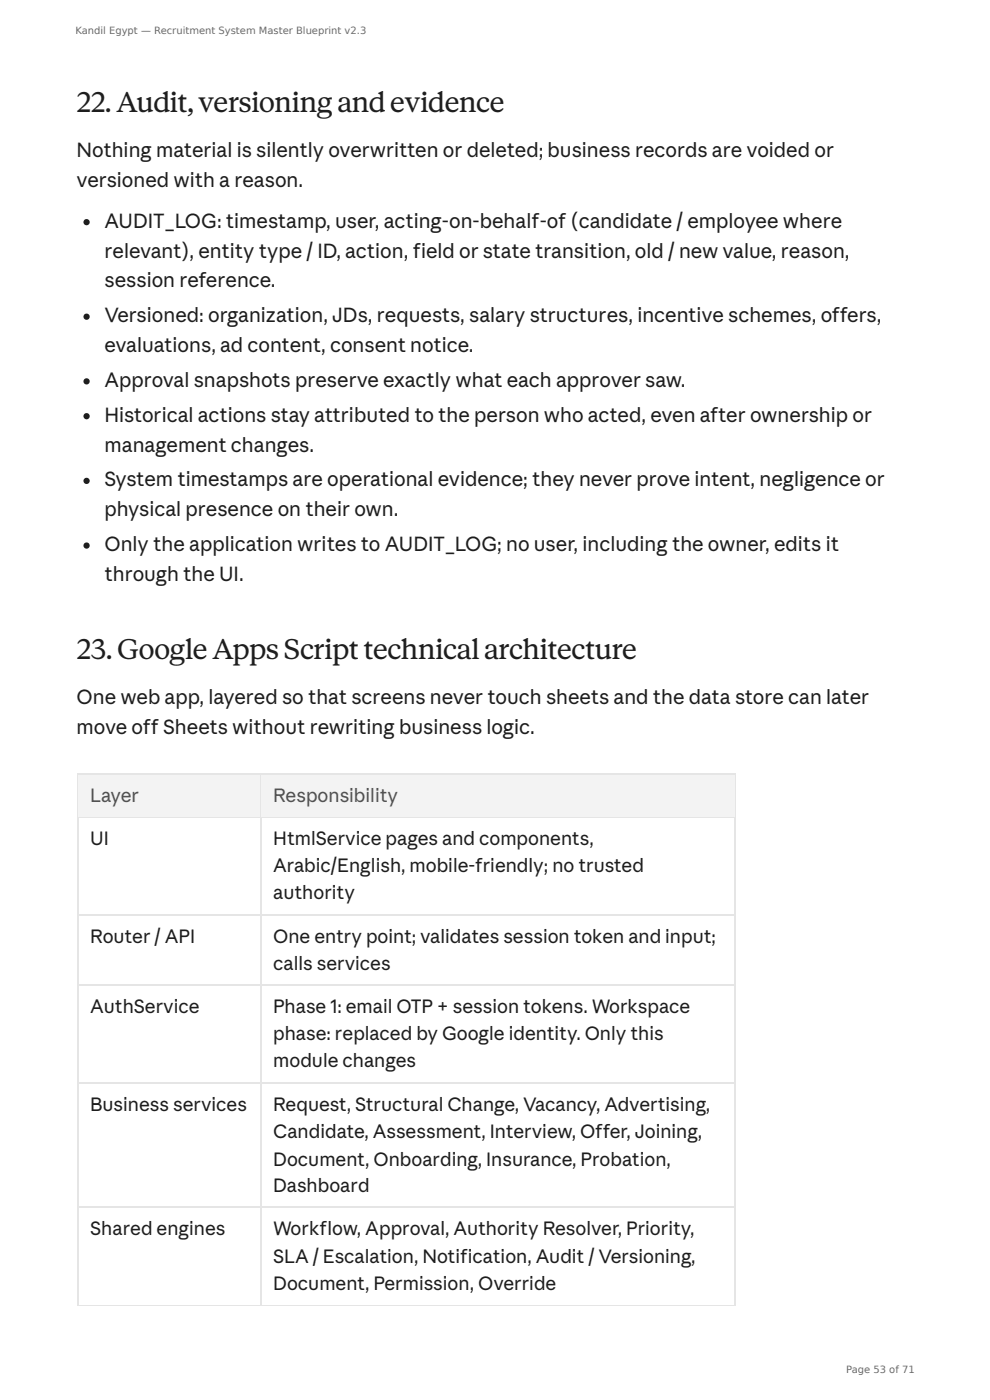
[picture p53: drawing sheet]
<svg xmlns="http://www.w3.org/2000/svg" width="210mm" height="297mm" viewBox="0 0 210 297" stroke-linecap="round" stroke-linejoin="round" font-family="sans-serif">
<defs><g id="words">
<g font-size="5.8" fill="#1f1e1d">
<text x="16.3" y="23.8">22.Audit,versioningandevidence</text>
<text x="16.3" y="140">23.GoogleAppsScripttechnicalarchitecture</text>
</g>
<g font-size="4.2" fill="#1f1e1d">
<text x="16.3" y="33.3">Nothing material is silently overwritten or deleted; business records are voided or</text>
<text x="16.3" y="39.7">versioned with a reason.</text>
<text x="22.2" y="48.4">AUDIT_LOG: timestamp, user, acting-on-behalf-of (candidate / employee where</text>
<text x="22.2" y="54.7">relevant), entity type / ID, action, field or state transition, old / new value, reason,</text>
<text x="22.2" y="61.1">session reference.</text>
<text x="22.2" y="68.5">Versioned: organization, JDs, requests, salary structures, incentive schemes, offers,</text>
<text x="22.2" y="74.8">evaluations, ad content, consent notice.</text>
<text x="22.2" y="82.2">Approval snapshots preserve exactly what each approver saw.</text>
<text x="22.2" y="89.6">Historical actions stay attributed to the person who acted, even after ownership or</text>
<text x="22.2" y="95.9">management changes.</text>
<text x="22.2" y="103.3">System timestamps are operational evidence; they never prove intent, negligence or</text>
<text x="22.2" y="109.7">physical presence on their own.</text>
<text x="22.2" y="117.1">Only the application writes to AUDIT_LOG; no user, including the owner, edits it</text>
<text x="22.2" y="123.4">through the UI.</text>
<text x="16.3" y="149.6">One web app, layered so that screens never touch sheets and the data store can later</text>
<text x="16.3" y="155.9">move off Sheets without rewriting business logic.</text>
</g>
<g font-size="4" fill="#52514e">
<text x="19.2" y="170.4">Layer</text>
<text x="58" y="170.4">Responsibility</text>
</g>
<g font-size="4" fill="#1f1e1d">
<text x="19.2" y="179.4">UI</text>
<text x="58" y="179.4">HtmlService pages and components,</text>
<text x="58" y="185.2">Arabic/English, mobile-friendly; no trusted</text>
<text x="58" y="191">authority</text>
<text x="19.2" y="200.3">Router / API</text>
<text x="58" y="200.3">One entry point; validates session token and input;</text>
<text x="58" y="206.1">calls services</text>
<text x="19.2" y="215.1">AuthService</text>
<text x="58" y="215.1">Phase 1: email OTP + session tokens. Workspace</text>
<text x="58" y="220.9">phase: replaced by Google identity. Only this</text>
<text x="58" y="226.7">module changes</text>
<text x="19.2" y="235.9">Business services</text>
<text x="58" y="235.9">Request, Structural Change, Vacancy, Advertising,</text>
<text x="58" y="241.8">Candidate, Assessment, Interview, Offer, Joining,</text>
<text x="58" y="247.6">Document, Onboarding, Insurance, Probation,</text>
<text x="58" y="253.1">Dashboard</text>
<text x="19.2" y="262.4">Shared engines</text>
<text x="58" y="262.4">Workflow, Approval, Authority Resolver, Priority,</text>
<text x="58" y="268.2">SLA / Escalation, Notification, Audit / Versioning,</text>
<text x="58" y="274">Document, Permission, Override</text>
</g>
<g font-size="2.1" fill="#6b6b6b">
<text x="16" y="7.1">Kandil Egypt — Recruitment System Master Blueprint v2.3</text>
<text x="179.7" y="291.6">Page 53 of 71</text>
</g>
</g></defs>
<g fill="#1f1e1d">
<circle cx="18.4" cy="47.2" r=".66"/>
<circle cx="18.4" cy="67.3" r=".66"/>
<circle cx="18.4" cy="81" r=".66"/>
<circle cx="18.4" cy="88.4" r=".66"/>
<circle cx="18.4" cy="102.1" r=".66"/>
<circle cx="18.4" cy="115.9" r=".66"/>
</g>
<path d="M16.4 164.5h139.8M16.4 173.5h139.8M16.5 164.4v112.8M55.4 164.4v112.8M156 164.4v112.8M16.4 194.3h139.8M16.4 209.1h139.8M16.4 230h139.8M16.4 256.4h139.8M16.4 277.3h139.8" fill="none" stroke="#e8e5dc" stroke-width=".26"/>
<path d="M16.4 277.4h.3z" fill="#e8e5dc"/>
<path d="M16.4 277.4h39.1" fill="none" stroke="#e8e5dc" stroke-width=".21"/>
<path d="M55.2 277.4h.3z" fill="#e8e5dc"/>
<path d="M55.5 277.4h100.7" fill="none" stroke="#e8e5dc" stroke-width=".21"/>
<path d="M155.9 277.4h.3z" fill="#e8e5dc"/>
<g fill="#f5f3ed">
<path d="M16.6 164.6h38.6v8.8h-38.6z"/>
<path d="M55.5 164.6h100.4v8.8h-100.4z"/>
</g>
<use href="#words"/>
</svg>
